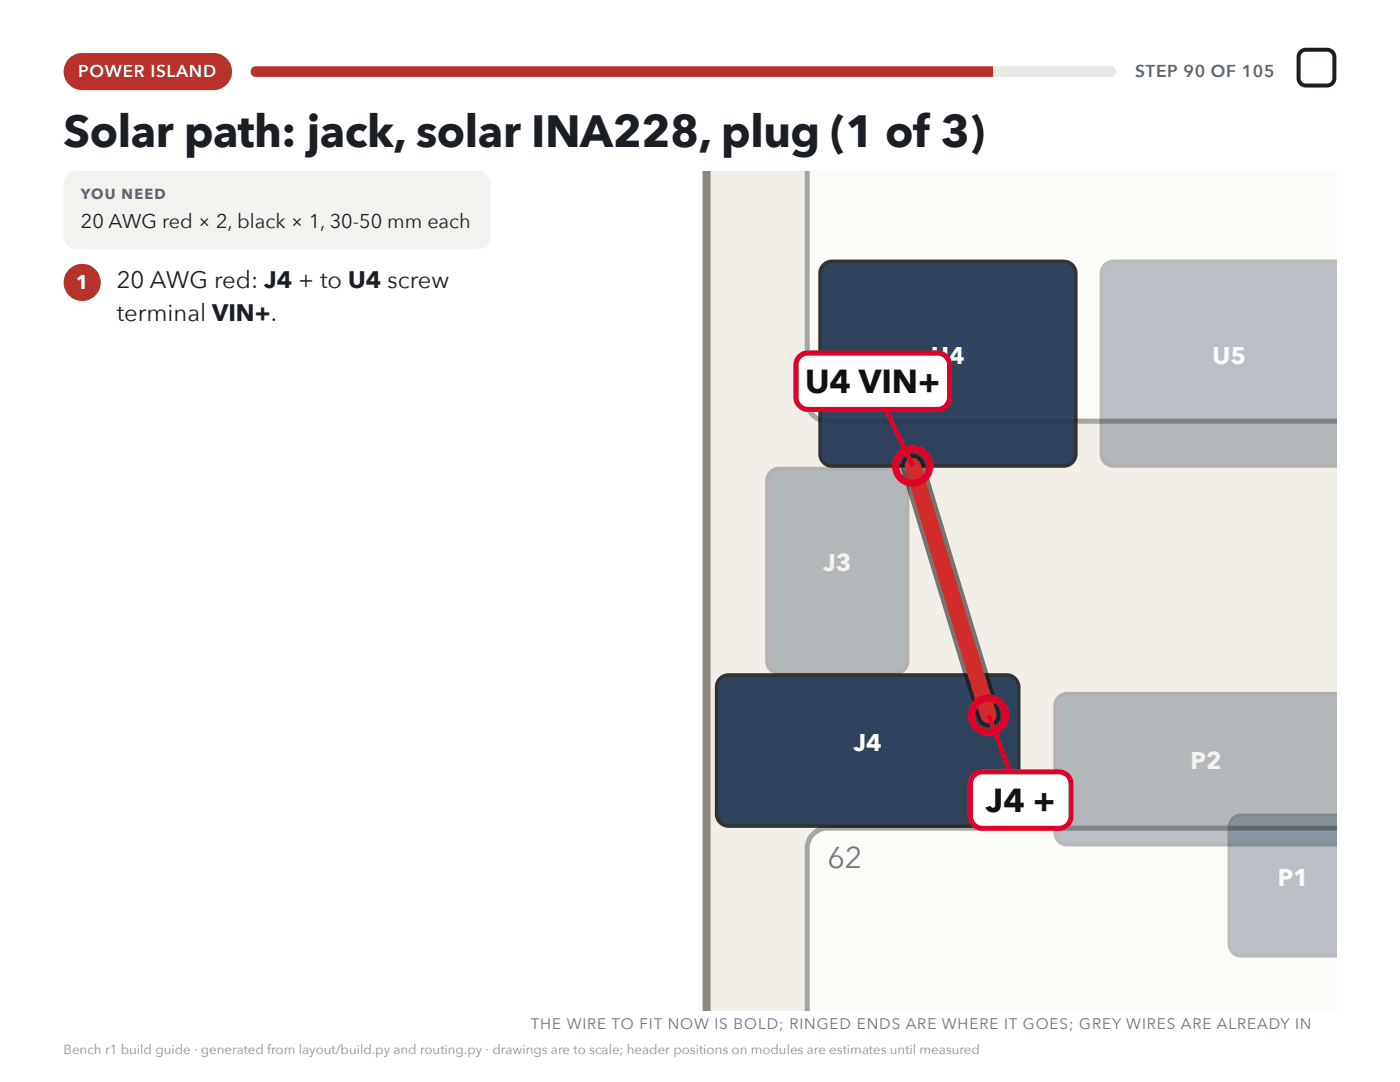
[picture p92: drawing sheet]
<svg xmlns="http://www.w3.org/2000/svg" width="279mm" height="216mm" viewBox="0 0 279 216" stroke-linecap="round" stroke-linejoin="round" font-family="sans-serif">
<defs><g id="words">
<text font-size="9" fill="#1b1f23" x="12.7" y="29.4">Solar path: jack, solar INA228, plug (1 of 3)</text>
<g font-size="6.6" fill="#111">
<text x="160.7" y="78.5">U</text>
<text x="165.6" y="78.5">4 VIN+</text>
<text x="196.8" y="162.1">J4</text>
<text x="206.2" y="162.1">+</text>
</g>
<text font-size="6" fill="#777" x="165.1" y="173.3">62</text>
<g font-size="4.8" fill="#1b1f23">
<text x="23.3" y="57.4">20 AWG red: J4 + to U4 screw</text>
<text x="23.3" y="64">terminal VIN+.</text>
</g>
<g font-size="4.8" fill="#fff">
<text x="185.8" y="72.6">U4</text>
<text x="242" y="72.6">U5</text>
<text x="164.3" y="113.9">J3</text>
<text x="170.3" y="149.8">J4</text>
<text x="237.6" y="153.5">P2</text>
<text x="255" y="176.7">P1</text>
</g>
<text font-size="4" fill="#1b1f23" x="16.1" y="45.5">20 AWG red × 2, black × 1, 30-50 mm each</text>
<text font-size="4" fill="#fff" x="15.1" y="57.7">1</text>
<text font-size="3.4" fill="#fff" x="15.6" y="15.3">POWER ISLAND</text>
<text font-size="3.4" fill="#59626b" x="226.6" y="15.3">STEP 90 OF 105</text>
<text font-size="3" fill="#6b737b" x="105.9" y="205.3">THE WIRE TO FIT NOW IS BOLD; RINGED ENDS ARE WHERE IT GOES; GREY WIRES ARE ALREADY IN</text>
<text font-size="2.9" fill="#59626b" x="16.1" y="39.7">YOU NEED</text>
<text font-size="2.6" fill="#8a9198" x="12.7" y="210.3">Bench r1 build guide · generated from layout/build.py and routing.py · drawings are to scale; header positions on modules are estimates until measured</text>
</g></defs>
<path d="M13.8 11.7l1.2-.8 1.2-.3h26.4a3.7 3.7 0 0 1 3.7 3.7 3.7 3.7 0 0 1-3.7 3.7h-26.2a3.7 3.7 0 0 1-3.4-2.3 3.7 3.7 0 0 1 .8-4z" fill="#b8322a"/>
<path d="M50.3 13.5l.8-.3h170.6a1.06 1.06 0 0 1 1.1 1.1 1.06 1.06 0 0 1-1.1 1h-170.6a1.06 1.06 0 0 1-1-.6 1.06 1.06 0 0 1 .2-1.2z" fill="#e9eae6"/>
<path d="M50 13.2h148.2v2.1h-148.2z" fill="#b8322a"/>
<path d="M13.5 34.9l.8-.6 1-.2h79.9a2.65 2.65 0 0 1 2.7 2.7v10.3a2.65 2.65 0 0 1-2.7 2.6h-79.9a2.65 2.65 0 0 1-2.6-2.6v-10.5l.2-.8z" fill="#f2f3ef"/>
<path d="M141 34.1h125.8v167.6h-125.8z" fill="#f1efe8"/>
<path d="M141 34.1v167.6" fill="none" stroke="#8c8a80" stroke-width="1.6" stroke-linecap="butt"/>
<path d="M161.1 34.1h105.7v49.9h-101.7a4 4 0 0 1-4-4z" fill="#fbfbf8"/>
<path d="M161.1 34.1v45.9a4 4 0 0 0 4 4h101.7" fill="none" stroke="#a5a8a0" stroke-width="1" stroke-linecap="butt"/>
<path d="M162.3 166.4l1.3-.9 1.5-.3h101.7v36.5h-105.7v-32.7l.4-1.5z" fill="#fbfbf8"/>
<path d="M266.8 165.2h-101.7a4 4 0 0 0-4 4.1v32.4" fill="none" stroke="#a5a8a0" stroke-width="1" stroke-linecap="butt"/>
<path d="M164.4 52.9l.7-.6 1-.2h46.2a2.41 2.41 0 0 1 2.4 2.5v36a2.41 2.41 0 0 1-2.4 2.4h-46.2a2.41 2.41 0 0 1-2.4-2.4v-36l.1-1z" fill="#1e3550"/>
<path d="M164.4 52.9l.7-.6 1-.2h46.2a2.41 2.41 0 0 1 2.4 2.5v36a2.41 2.41 0 0 1-2.4 2.4h-46.2a2.41 2.41 0 0 1-2.4-2.4v-36l.1-1z" fill="none" stroke="#222" stroke-width=".7" stroke-linecap="butt"/>
<path d="M220.5 52.9l.8-.6 .9-.2h44.5v40.9h-44.5a2.41 2.41 0 0 1-2.4-2.4v-36l.2-1z" fill="#1e3550"/>
<path d="M266.7 52.1h-44.5a2.41 2.41 0 0 0-2.4 2.5v36a2.41 2.41 0 0 0 2.4 2.4h44.5" fill="none" stroke="#222" stroke-width=".7" stroke-linecap="butt"/>
<path d="M246 163.4l.7-.5 .9-.2h19.1v28h-19a2.41 2.41 0 0 1-2.4-2.4v-23.2l.2-.9z" fill="#1e3550"/>
<path d="M266.7 162.7h-19a2.41 2.41 0 0 0-2.4 2.4v23.2a2.41 2.41 0 0 0 2.4 2.4h19" fill="none" stroke="#222" stroke-width=".7" stroke-linecap="butt"/>
<path d="M211.3 139.1l.8-.5 .9-.2h53.7v30.2h-53.7a2.41 2.41 0 0 1-2.4-2.5v-25.3l.1-.9z" fill="#1e3550"/>
<path d="M266.7 138.4h-53.7a2.41 2.41 0 0 0-2.4 2.4v25.3a2.41 2.41 0 0 0 2.4 2.5h53.7" fill="none" stroke="#222" stroke-width=".7" stroke-linecap="butt"/>
<path d="M143.7 135.4l.8-.5 .9-.2h55.5a2.41 2.41 0 0 1 2.4 2.4v25.3a2.41 2.41 0 0 1-2.4 2.4h-55.5a2.41 2.41 0 0 1-2.4-2.4v-25.3l.2-.9z" fill="#1e3550"/>
<path d="M143.7 135.4l.8-.5 .9-.2h55.5a2.41 2.41 0 0 1 2.4 2.4v25.3a2.41 2.41 0 0 1-2.4 2.4h-55.5a2.41 2.41 0 0 1-2.4-2.4v-25.3l.2-.9z" fill="none" stroke="#222" stroke-width=".7" stroke-linecap="butt"/>
<path d="M153.8 94.2l.8-.5 .9-.2h23.2a2.41 2.41 0 0 1 2.4 2.4v36a2.41 2.41 0 0 1-2.4 2.4h-23.2a2.41 2.41 0 0 1-2.4-2.4v-36l.1-.9z" fill="#1e3550"/>
<path d="M153.8 94.2l.8-.5 .9-.2h23.2a2.41 2.41 0 0 1 2.4 2.4v36a2.41 2.41 0 0 1-2.4 2.4h-23.2a2.41 2.41 0 0 1-2.4-2.4v-36l.1-.9z" fill="none" stroke="#222" stroke-width=".7" stroke-linecap="butt"/>
<path d="M182.1 93l15.2 49.7" fill="none" stroke="#111" stroke-width="4.8"/>
<path d="M182.1 93l15.2 49.7" fill="none" stroke="#d22b2b" stroke-width="3.2"/>
<path d="M197.3 142.7l6.4 16.9" fill="none" stroke="#e0002a" stroke-width=".9" stroke-linecap="butt"/>
<circle cx="197.3" cy="142.7" r="3.4" fill="none" stroke="#e0002a" stroke-width="1.4" stroke-linecap="butt"/>
<path d="M194.4 154.7l.6-.4 .9-.3h15.4a2.41 2.41 0 0 1 2.5 2.4v6.5a2.41 2.41 0 0 1-2.5 2.4h-15.2a2.41 2.41 0 0 1-2.4-2.4v-6.6l.2-.9z" fill="#fff"/>
<path d="M194.4 154.7l.6-.4 .9-.3h15.4a2.41 2.41 0 0 1 2.5 2.4v6.5a2.41 2.41 0 0 1-2.5 2.4h-15.2a2.41 2.41 0 0 1-2.4-2.4v-6.6l.2-.9z" fill="none" stroke="#e0002a" stroke-width="1" stroke-linecap="butt"/>
<path d="M174.2 76.1l7.9 16.9" fill="none" stroke="#e0002a" stroke-width=".9" stroke-linecap="butt"/>
<circle cx="182.1" cy="93" r="3.4" fill="none" stroke="#e0002a" stroke-width="1.4" stroke-linecap="butt"/>
<path d="M159.6 71.1l.7-.5 1-.2h25.8a2.41 2.41 0 0 1 2.4 2.4v6.5a2.41 2.41 0 0 1-2.4 2.4h-25.8a2.41 2.41 0 0 1-2.4-2.4v-6.6l.2-.9z" fill="#fff"/>
<path d="M159.6 71.1l.7-.5 1-.2h25.8a2.41 2.41 0 0 1 2.4 2.4v6.5a2.41 2.41 0 0 1-2.4 2.4h-25.8a2.41 2.41 0 0 1-2.4-2.4v-6.6l.2-.9z" fill="none" stroke="#e0002a" stroke-width="1" stroke-linecap="butt"/>
<path d="M259.6 10.3l.9-.4h4.3a1.45 1.45 0 0 1 1.5 1.5v4.2a1.46 1.46 0 0 1-1.5 1.5h-4.2a1.46 1.46 0 0 1-1.4-1.5v-4.4z" fill="none" stroke="#1b1f23" stroke-width=".79" stroke-linecap="butt"/>
<circle cx="16.4" cy="56.4" r="3.7" fill="#b8322a"/>
<use href="#words"/>
</svg>
